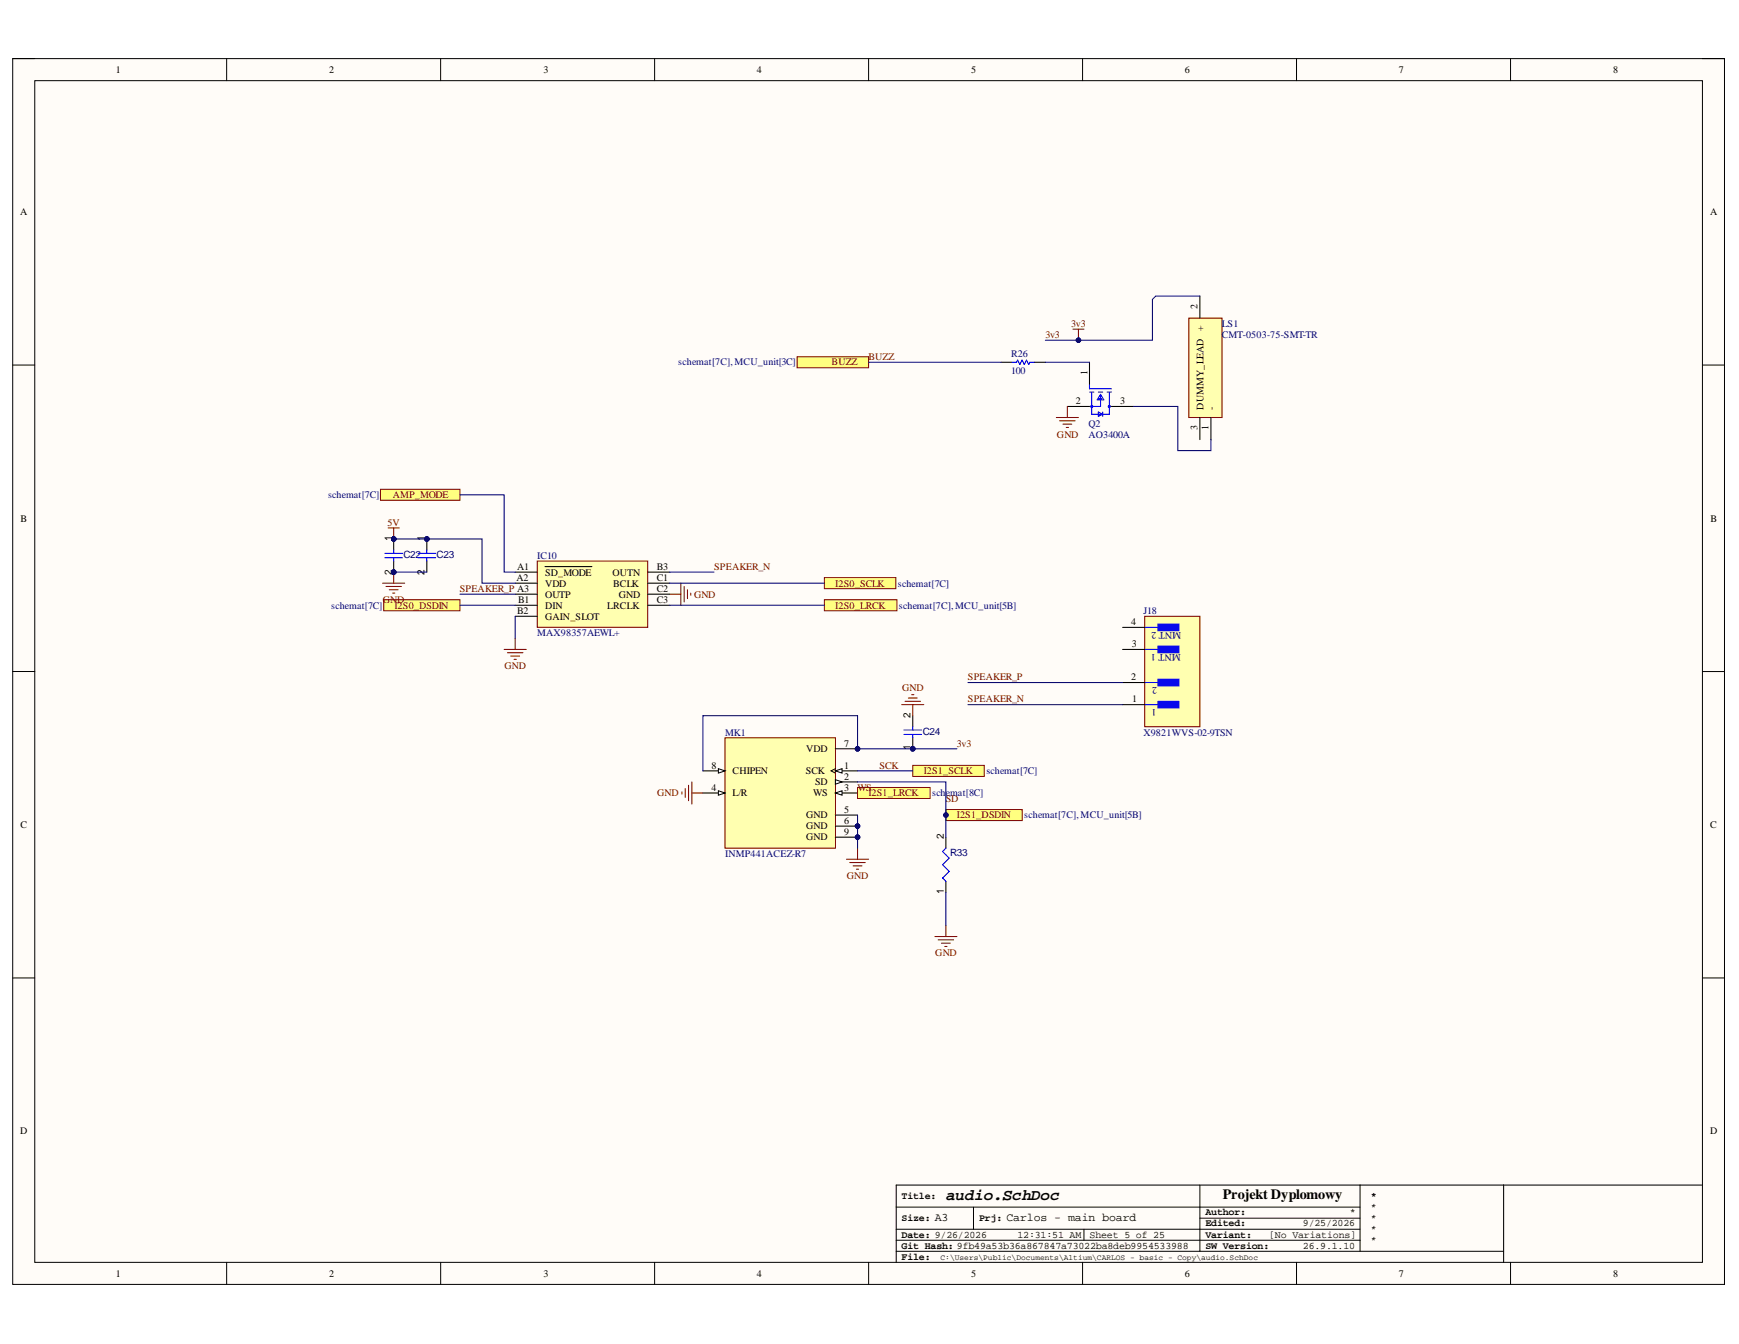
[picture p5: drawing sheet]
<svg xmlns="http://www.w3.org/2000/svg" width="279mm" height="216mm" viewBox="0 0 279 216" stroke-linecap="round" stroke-linejoin="round" font-family="sans-serif">
<defs><g id="words">
<text font-size="2.5" x="152" y="192.8">audio.SchDoc</text>
<text font-size="2.3" x="196.5" y="192.5">Projekt Dyplomowy</text>
<g font-size="1.9">
<text x="150.2" y="196.2">A3</text>
<text x="161.7" y="196.2">Carlos - main board</text>
</g>
<g font-size="1.6">
<text x="18.6" y="11.8">1</text>
<text x="52.9" y="11.8">2</text>
<text x="87.3" y="11.8">3</text>
<text x="121.6" y="11.8">4</text>
<text x="156" y="11.8">5</text>
<text x="190.4" y="11.8">6</text>
<text x="224.7" y="11.8">7</text>
<text x="259.2" y="11.8">8</text>
<text x="3.2" y="34.6">A</text>
<text x="274.7" y="34.6">A</text>
<text x="192.4" y="49.7" transform="rotate(-90 192.4 49.7)">2</text>
<text x="193.3" y="53.2" transform="rotate(-90 193.3 53.2)">+</text>
<text x="172.9" y="65">2</text>
<text x="174.7" y="60.3" transform="rotate(-90 174.7 60.3)">1</text>
<text x="180" y="65">3</text>
<text x="193.3" y="65.8" transform="rotate(-90 193.3 65.8)">DUMMY_LEAD</text>
<text x="195.1" y="65.8" transform="rotate(-90 195.1 65.8)">-</text>
<text x="192.4" y="69.1" transform="rotate(-90 192.4 69.1)">3</text>
<text x="194.2" y="69.1" transform="rotate(-90 194.2 69.1)">1</text>
<text x="3.3" y="83.8">B</text>
<text x="274.8" y="83.8">B</text>
<text x="63" y="87" transform="rotate(-90 63 87)">1</text>
<text x="68.2" y="87" transform="rotate(-90 68.2 87)">1</text>
<text x="63" y="92.4" transform="rotate(-90 63 92.4)">2</text>
<text x="68.2" y="92.4" transform="rotate(-90 68.2 92.4)">2</text>
<text x="83" y="93.3">A2</text>
<text x="83.1" y="91.5">A1</text>
<text x="87.6" y="92.5">SD_MODE</text>
<text x="87.6" y="94.2">VDD</text>
<text x="98.4" y="92.5">OUTN</text>
<text x="98.5" y="94.2">BCLK</text>
<text x="105.5" y="91.5">B3</text>
<text x="105.5" y="93.3">C1</text>
<text x="105.5" y="95.1">C2</text>
<text x="83.1" y="98.6">B2</text>
<text x="83.3" y="96.9">B1</text>
<text x="87.6" y="96">OUTP</text>
<text x="87.6" y="97.8">DIN</text>
<text x="87.6" y="99.6">GAIN_SLOT</text>
<text x="97.6" y="97.8">LRCLK</text>
<text x="99.4" y="96">GND</text>
<text x="105.5" y="96.9">C3</text>
<text x="181.8" y="100.4">4</text>
<text x="181.8" y="104">3</text>
<text x="181.8" y="109.3">2</text>
<text x="181.9" y="112.8">1</text>
<text x="135.6" y="120">7</text>
<text x="146.3" y="115.3" transform="rotate(-90 146.3 115.3)">2</text>
<text x="114.3" y="123.5">8</text>
<text x="117.7" y="124.4">CHIPEN</text>
<text x="129.5" y="124.4">SCK</text>
<text x="129.5" y="120.8">VDD</text>
<text x="135.6" y="123.5">1</text>
<text x="135.6" y="125.3">2</text>
<text x="146.3" y="120.5" transform="rotate(-90 146.3 120.5)">1</text>
<text x="114.3" y="127.1">4</text>
<text x="117.7" y="127.9">L/R</text>
<text x="129.5" y="131.5">GND</text>
<text x="130.6" y="127.9">WS</text>
<text x="131" y="126.1">SD</text>
<text x="135.6" y="127.1">3</text>
<text x="135.6" y="130.6">5</text>
<text x="3.3" y="133.1">C</text>
<text x="129.5" y="133.2">GND</text>
<text x="129.5" y="135">GND</text>
<text x="135.6" y="132.4">6</text>
<text x="135.6" y="134.2">9</text>
<text x="151.6" y="134.8" transform="rotate(-90 151.6 134.8)">2</text>
<text x="274.7" y="133.1">C</text>
<text x="151.6" y="143.6" transform="rotate(-90 151.6 143.6)">1</text>
<text x="3.2" y="182.2">D</text>
<text x="274.7" y="182.2">D</text>
<text x="144.9" y="192.5">Title:</text>
<text x="144.9" y="196.1">Size:</text>
<text x="157.3" y="196.1">Prj:</text>
<text x="193.7" y="195.2">Author:</text>
<text x="193.7" y="197">Edited:</text>
<text x="209.3" y="197">9/25/2026</text>
<text x="216.9" y="195.2">*</text>
<text x="220.3" y="192.5">*</text>
<text x="220.3" y="194.3">*</text>
<text x="220.3" y="196.1">*</text>
<text x="220.3" y="197.9">*</text>
<text x="144.9" y="198.8">Date: 9/26/2026</text>
<text x="144.9" y="200.6">Git Hash: 9fb49a53b36a867847a73022ba8deb9954533988</text>
<text x="144.9" y="202.4">File:</text>
<text x="163.5" y="198.8">12:31:51 AM</text>
<text x="175.1" y="198.8">Sheet 5 of 25</text>
<text x="193.7" y="200.6">SW Version:</text>
<text x="193.7" y="198.8">Variant:</text>
<text x="203.9" y="198.8">[No Variations]</text>
<text x="209.3" y="200.6">26.9.1.10</text>
<text x="220.3" y="199.6">*</text>
<text x="18.6" y="205.1">1</text>
<text x="52.9" y="205.1">2</text>
<text x="87.3" y="205.1">3</text>
<text x="121.6" y="205.1">4</text>
<text x="156" y="205.1">5</text>
<text x="190.4" y="205.1">6</text>
<text x="224.7" y="205.1">7</text>
<text x="259.2" y="205.1">8</text>
</g>
<g font-size="1.6" fill="#800000">
<text x="172.1" y="52.5">3v3</text>
<text x="133.6" y="58.7">BUZZ</text>
<text x="139.5" y="57.9">BUZZ</text>
<text x="168" y="54.3">3v3</text>
<text x="169.8" y="70.3">GND</text>
<text x="63.1" y="80">AMP_MODE</text>
<text x="62.3" y="84.4">5V</text>
<text x="73.9" y="95.1">SPEAKER_P A3</text>
<text x="114.7" y="91.5">SPEAKER_N</text>
<text x="134.2" y="94.2">I2S0_SCLK</text>
<text x="61.5" y="96.9">GND</text>
<text x="63.4" y="97.8">I2S0_DSDIN</text>
<text x="111.5" y="96">GND</text>
<text x="134.2" y="97.8">I2S0_LRCK</text>
<text x="81.1" y="107.5">GND</text>
<text x="144.9" y="111.1">GND</text>
<text x="155.5" y="112.8">SPEAKER_N</text>
<text x="155.5" y="109.3">SPEAKER_P</text>
<text x="153.7" y="120">3v3</text>
<text x="141.3" y="123.5">SCK</text>
<text x="148.4" y="124.4">I2S1_SCLK</text>
<text x="105.6" y="127.9">GND</text>
<text x="137.8" y="127.1">WS</text>
<text x="139.5" y="127.9">I2S1_LRCK</text>
<text x="152" y="128.8">SD</text>
<text x="153.7" y="131.5">I2S1_DSDIN</text>
<text x="136.1" y="141.3">GND</text>
<text x="150.3" y="153.6">GND</text>
</g>
<g font-size="1.6" fill="#000080">
<text x="196.3" y="52.5">LS1</text>
<text x="109" y="58.7">schemat[7C], MCU_unit[3C]</text>
<text x="162.5" y="57.4">R26</text>
<text x="196.3" y="54.3">CMT-0503-75-SMT-TR</text>
<text x="162.5" y="60.1">100</text>
<text x="174.9" y="68.5">Q2</text>
<text x="174.9" y="70.3">AO3400A</text>
<text x="52.7" y="80">schemat[7C]</text>
<text x="64.8" y="89.6">C22</text>
<text x="70.1" y="89.6">C23</text>
<text x="86.3" y="89.8">IC10</text>
<text x="144.3" y="94.2">schemat[7C]</text>
<text x="53.2" y="97.8">schemat[7C]</text>
<text x="144.4" y="97.8">schemat[7C], MCU_unit[5B]</text>
<text x="183.7" y="98.6">J18</text>
<text x="189.8" y="101.5" transform="rotate(-180 189.8 101.5)">MNT 2</text>
<text x="86.3" y="102.2">MAX98357AEWL+</text>
<text x="189.7" y="105.1" transform="rotate(-180 189.7 105.1)">MNT 1</text>
<text x="185.8" y="113.9" transform="rotate(-180 185.8 113.9)">1</text>
<text x="185.9" y="110.4" transform="rotate(-180 185.9 110.4)">2</text>
<text x="116.5" y="118.2">MK1</text>
<text x="148.2" y="118">C24</text>
<text x="183.7" y="118.2">X9821WVS-02-9TSN</text>
<text x="158.5" y="124.4">schemat[7C]</text>
<text x="149.8" y="127.9">schemat[8C]</text>
<text x="164.6" y="131.5">schemat[7C], MCU_unit[5B]</text>
<text x="116.5" y="137.7">INMP441ACEZ-R7</text>
<text x="152.6" y="137.5">R33</text>
</g>
<text font-size="1.3" x="151.1" y="202.4">C:\Users\Public\Documents\Altium\CARLOS - basic - Copy\audio.SchDoc</text>
</g></defs>
<path d="M2 9.4h275.1v196.9h-275.1z" fill-rule="evenodd" fill="#fffcf8"/>
<path d="M2 9.4h275.1v196.9h-275.1z" fill="none" stroke="#000" stroke-width=".16"/>
<path d="M5.6 13h267.9v189.8h-267.9z" fill-rule="evenodd" fill="#fffcf8"/>
<g fill="none" stroke="#000" stroke-width=".16">
<path d="M2 9.4h3.6M5.6 13h267.9v189.8h-267.9zM36.4 9.4v3.6M70.8 9.4v3.6M105.2 9.4v3.6M139.6 9.4v3.6M173.9 9.4v3.6M208.3 9.4v3.6M242.7 9.4v3.6M273.5 9.4h3.6v3.6M2 58.6h3.6M273.5 58.6h3.6"/>
<path d="M2 107.9h3.6M273.5 107.9h3.6M2 157.1h3.6M273.5 157.1h3.6M144 193.9h74.5M144 199.2h74.5M144 197.5h74.5M156.4 193.9v3.6M174.2 197.5v1.7M192.8 195.7h25.7M192.8 190.4v10.6M218.5 190.4v10.6"/>
<path d="M36.4 202.8v3.5M70.8 202.8v3.5M105.2 202.8v3.5M139.6 202.8v3.5M144 201h97.6M173.9 202.8v3.5M208.3 202.8v3.5M242.7 202.8v3.5M277.1 202.8v3.5"/>
</g>
<path d="M241.6 190.4v12.4M273.5 190.4h-129.5v12.4" fill="none" stroke="#000" stroke-width=".17"/>
<path d="M86.3 90.1h17.8v10.7h-17.8z" fill-rule="evenodd" fill="#ffffb0"/>
<path d="M86.3 90.1h17.8v10.7h-17.8z" fill="none" stroke="#800000" stroke-width=".17"/>
<path d="M82.8 91.9h3.5M82.8 93.7h3.5M82.8 95.5h3.5M82.8 97.2h3.5M82.8 99h3.5M87.6 91h7.5M104.1 91.9h3.5M104.1 93.7h3.5M104.1 95.5h3.5M104.1 97.2h3.5" fill="none" stroke="#000" stroke-width=".17"/>
<circle cx="137.8" cy="120.3" r=".36" fill="#000080"/>
<circle cx="137.8" cy="120.3" r=".36" fill="none" stroke="#000080" stroke-width=".16"/>
<circle cx="137.8" cy="132.7" r=".35" fill="#000080"/>
<circle cx="137.8" cy="132.7" r=".35" fill="none" stroke="#000080" stroke-width=".16"/>
<circle cx="137.8" cy="134.5" r=".35" fill="#000080"/>
<circle cx="137.8" cy="134.5" r=".35" fill="none" stroke="#000080" stroke-width=".16"/>
<path d="M116.5 118.5h17.7v17.8h-17.7z" fill-rule="evenodd" fill="#ffffb0"/>
<path d="M116.5 118.5h17.7v17.8h-17.7z" fill="none" stroke="#800000" stroke-width=".17"/>
<path d="M112.9 123.8h3.6" fill="none" stroke="#000" stroke-width=".17"/>
<path d="M115.4 123.5l1.1 .3-1.1 .4z" fill="#f8fcff"/>
<path d="M115.4 123.5l1.1 .3-1.1 .4z" fill="none" stroke="#000" stroke-width=".16"/>
<path d="M112.9 127.4h3.6" fill="none" stroke="#000" stroke-width=".17"/>
<path d="M115.4 127l1.1 .4-1.1 .3z" fill="#f8fcff"/>
<path d="M115.4 127l1.1 .4-1.1 .3z" fill="none" stroke="#000" stroke-width=".16"/>
<path d="M134.2 120.3h3.6" fill="none" stroke="#000" stroke-width=".17"/>
<circle cx="137.8" cy="120.3" r=".36" fill="#000080"/>
<circle cx="137.8" cy="120.3" r=".36" fill="none" stroke="#000080" stroke-width=".16"/>
<path d="M134.2 123.8h3.6" fill="none" stroke="#000" stroke-width=".17"/>
<path d="M134.2 123.8l1.1-.3v.7z" fill="#f8fcff"/>
<path d="M134.2 123.8l1.1-.3v.7zM134.2 123.5l-.7 .3 .7 .4" fill="none" stroke="#000" stroke-width=".16"/>
<path d="M134.2 125.6h3.6" fill="none" stroke="#000" stroke-width=".17"/>
<path d="M134.2 125.3l1.1 .3-1.1 .4z" fill="#f8fcff"/>
<path d="M134.2 125.3l1.1 .3-1.1 .4z" fill="none" stroke="#000" stroke-width=".16"/>
<path d="M134.2 127.4h3.6" fill="none" stroke="#000" stroke-width=".17"/>
<path d="M134.2 127.4l1.1-.4v.7z" fill="#f8fcff"/>
<path d="M134.2 127.4l1.1-.4v.7z" fill="none" stroke="#000" stroke-width=".16"/>
<path d="M134.2 130.9h3.6M134.2 132.7h3.6" fill="none" stroke="#000" stroke-width=".17"/>
<circle cx="137.8" cy="132.7" r=".35" fill="#000080"/>
<circle cx="137.8" cy="132.7" r=".35" fill="none" stroke="#000080" stroke-width=".16"/>
<path d="M134.2 134.5h3.6" fill="none" stroke="#000" stroke-width=".17"/>
<circle cx="137.8" cy="134.5" r=".35" fill="#000080"/>
<circle cx="137.8" cy="134.5" r=".35" fill="none" stroke="#000080" stroke-width=".16"/>
<g fill="none" stroke="#00f" stroke-width=".17">
<path d="M162.6 58.2h.7l.2-.4 .4 .8 .3-.8 .4 .8 .3-.8 .4 .8 .2-.4h.7M175 61.8v.7h3.6M175 63h.8M175.4 63v3.5h2.8v-3.5M176.5 63h.7M176.5 64.1h.5M176.5 66.2l.7 .3-.7 .4zM176.8 63.5v1.8h-1.8M176.8 63.3l.6 .9h-1.1zM177.2 66.2v.7M177.9 63h.7M178.2 65.3h.4"/>
<circle cx="175.4" cy="65.3" r=".18"/>
<circle cx="178.2" cy="65.3" r=".18"/>
</g>
<path d="M160.8 58.2h1.8M166.2 58.2h1.7M175 58.2v3.6M171.5 65.3h3.5M178.6 65.3h3.5" fill="none" stroke="#000" stroke-width=".17"/>
<path d="M169.7 67.1h3.6M170.2 67.6h2.5M170.8 68.1h1.4M171.3 68.7h.4M171.5 65.3v1.8" fill="none" stroke="#800000" stroke-width=".17"/>
<path d="M132.5 92.8h11.4v1.8h-11.4z" fill-rule="evenodd" fill="#ffff80"/>
<path d="M132.5 92.8h11.4v1.8h-11.4z" fill="none" stroke="#800000" stroke-width=".16"/>
<path d="M132.5 96.3h11.6v1.8h-11.6z" fill-rule="evenodd" fill="#ffff80"/>
<path d="M132.5 96.3h11.6v1.8h-11.6z" fill="none" stroke="#800000" stroke-width=".16"/>
<path d="M61.7 96.3h12.2v1.8h-12.2z" fill-rule="evenodd" fill="#ffff80"/>
<path d="M61.7 96.3h12.2v1.8h-12.2z" fill="none" stroke="#800000" stroke-width=".16"/>
<path d="M152 134.5v1.8M152 141.6v1.7" fill="none" stroke="#000" stroke-width=".17"/>
<path d="M152 136.3l-.6 .5 1.1 1.1-1.1 1 1.1 1.1-1.1 1 .6 .6" fill="none" stroke="#00f" stroke-width=".17"/>
<circle cx="146.7" cy="120.3" r=".36" fill="#000080"/>
<circle cx="146.7" cy="120.3" r=".36" fill="none" stroke="#000080" stroke-width=".16"/>
<path d="M146.7 118.5v1.8" fill="none" stroke="#000" stroke-width=".17"/>
<circle cx="146.7" cy="120.3" r=".36" fill="#000080"/>
<circle cx="146.7" cy="120.3" r=".36" fill="none" stroke="#000080" stroke-width=".16"/>
<path d="M146.7 115v1.7" fill="none" stroke="#000" stroke-width=".17"/>
<path d="M145.2 117.3h2.9M145.2 118h2.9M146.7 116.7v.6M146.7 118v.5" fill="none" stroke="#00f" stroke-width=".17"/>
<g fill="none" stroke="#800000" stroke-width=".17">
<path d="M81 104.3h3.5M81.5 104.9h2.5M82.1 105.4h1.4M82.6 105.9h.3M82.8 102.5v1.8M144.9 113.2h3.5M145.4 112.7h2.5M145.9 112.1h1.5M146.5 111.6h.3M146.7 113.2v1.8M109.6 127.2v.4M110.1 126.7v1.4"/>
<path d="M110.6 126.1v2.5M111.2 125.6v3.6M111.2 127.4h1.7M136 138h3.6M136.5 138.6h2.5M137.1 139.1h1.4M137.6 139.6h.4M137.8 136.3v1.7M150.2 150.4h3.5M150.7 151h2.5M151.3 151.5h1.4M151.8 152h.4"/>
<path d="M152 148.7v1.7"/>
</g>
<circle cx="63.3" cy="86.6" r=".36" fill="#000080"/>
<circle cx="63.3" cy="86.6" r=".36" fill="none" stroke="#000080" stroke-width=".16"/>
<circle cx="63.3" cy="91.9" r=".35" fill="#000080"/>
<circle cx="63.3" cy="91.9" r=".35" fill="none" stroke="#000080" stroke-width=".16"/>
<path d="M63.3 86.6v1.8" fill="none" stroke="#000" stroke-width=".17"/>
<circle cx="63.3" cy="86.6" r=".36" fill="#000080"/>
<circle cx="63.3" cy="86.6" r=".36" fill="none" stroke="#000080" stroke-width=".16"/>
<path d="M63.3 90.1v1.8" fill="none" stroke="#000" stroke-width=".17"/>
<circle cx="63.3" cy="91.9" r=".35" fill="#000080"/>
<circle cx="63.3" cy="91.9" r=".35" fill="none" stroke="#000080" stroke-width=".16"/>
<path d="M61.8 89.6h2.9M61.8 88.9h2.9M63.3 88.4v.5M63.3 89.6v.5" fill="none" stroke="#00f" stroke-width=".17"/>
<circle cx="68.6" cy="86.6" r=".36" fill="#000080"/>
<circle cx="68.6" cy="86.6" r=".36" fill="none" stroke="#000080" stroke-width=".16"/>
<path d="M68.6 86.6v1.8" fill="none" stroke="#000" stroke-width=".17"/>
<circle cx="68.6" cy="86.6" r=".36" fill="#000080"/>
<circle cx="68.6" cy="86.6" r=".36" fill="none" stroke="#000080" stroke-width=".16"/>
<path d="M68.6 90.1v1.8" fill="none" stroke="#000" stroke-width=".17"/>
<path d="M67.2 89.6h2.8M67.2 88.9h2.8M68.6 88.4v.5M68.6 89.6v.5" fill="none" stroke="#00f" stroke-width=".17"/>
<path d="M61.5 93.7h3.5M62 94.2h2.5M62.5 94.7h1.5M63.1 95.3h.3M63.3 91.9v1.8" fill="none" stroke="#800000" stroke-width=".17"/>
<circle cx="63.3" cy="91.9" r=".35" fill="#000080"/>
<circle cx="63.3" cy="91.9" r=".35" fill="none" stroke="#000080" stroke-width=".16"/>
<path d="M62.4 84.8h1.7M63.3 84.8v1.8M107.6 95.5h1.8M109.4 93.7v3.5M109.9 94.2v2.5M110.5 94.7v1.5M111 95.3v.3" fill="none" stroke="#800000" stroke-width=".17"/>
<circle cx="63.3" cy="86.6" r=".36" fill="#000080"/>
<circle cx="63.3" cy="86.6" r=".36" fill="none" stroke="#000080" stroke-width=".16"/>
<path d="M61.1 78.6h12.8v1.8h-12.8z" fill-rule="evenodd" fill="#ffff80"/>
<path d="M61.1 78.6h12.8v1.8h-12.8z" fill="none" stroke="#800000" stroke-width=".16"/>
<path d="M146.7 123h11.4v1.7h-11.4z" fill-rule="evenodd" fill="#ffff80"/>
<path d="M146.7 123h11.4v1.7h-11.4z" fill="none" stroke="#800000" stroke-width=".16"/>
<path d="M152 130h12.2v1.8h-12.2z" fill-rule="evenodd" fill="#ffff80"/>
<path d="M152 130h12.2v1.8h-12.2z" fill="none" stroke="#800000" stroke-width=".16"/>
<circle cx="152" cy="130.9" r=".36" fill="#000080"/>
<circle cx="152" cy="130.9" r=".36" fill="none" stroke="#000080" stroke-width=".16"/>
<path d="M137.8 126.5h11.6v1.8h-11.6z" fill-rule="evenodd" fill="#ffff80"/>
<path d="M137.8 126.5h11.6v1.8h-11.6z" fill="none" stroke="#800000" stroke-width=".16"/>
<path d="M128.1 57.3h11.5v1.8h-11.5z" fill-rule="evenodd" fill="#ffff80"/>
<path d="M128.1 57.3h11.5v1.8h-11.5z" fill="none" stroke="#800000" stroke-width=".16"/>
<path d="M172.4 52.9h1.8M173.3 52.9v1.8" fill="none" stroke="#800000" stroke-width=".17"/>
<circle cx="173.3" cy="54.6" r=".36" fill="#000080"/>
<circle cx="173.3" cy="54.6" r=".36" fill="none" stroke="#000080" stroke-width=".16"/>
<path d="M183.9 99h8.9v17.7h-8.9z" fill-rule="evenodd" fill="#ffffb0"/>
<path d="M183.9 99h8.9v17.7h-8.9z" fill="none" stroke="#800000" stroke-width=".17"/>
<path d="M186 112.7h3.4v1h-3.4z" fill-rule="evenodd" fill="#00f"/>
<path d="M183.9 113.2h3.9M186 112.7h3.4v1h-3.4z" fill="none" stroke="#00f" stroke-width=".17"/>
<path d="M186 109.1h3.4v1.1h-3.4z" fill-rule="evenodd" fill="#00f"/>
<path d="M183.9 109.6h3.9M186 109.1h3.4v1.1h-3.4z" fill="none" stroke="#00f" stroke-width=".17"/>
<path d="M186 103.8h3.4v1.1h-3.4z" fill-rule="evenodd" fill="#00f"/>
<path d="M183.9 104.3h3.9M186 103.8h3.4v1.1h-3.4z" fill="none" stroke="#00f" stroke-width=".17"/>
<path d="M186 100.2h3.4v1.1h-3.4z" fill-rule="evenodd" fill="#00f"/>
<path d="M183.9 100.8h3.9M186 100.2h3.4v1.1h-3.4z" fill="none" stroke="#00f" stroke-width=".17"/>
<path d="M180.4 113.2h3.5M180.4 109.6h3.5M180.4 104.3h3.5M180.4 100.8h3.5" fill="none" stroke="#000" stroke-width=".17"/>
<path d="M191 51.1h5.3v16h-5.3z" fill-rule="evenodd" fill="#ffffb0"/>
<path d="M191 51.1h5.3v16h-5.3z" fill="none" stroke="#800000" stroke-width=".17"/>
<path d="M192.8 47.6v3.5M192.8 67.1v3.5M194.6 67.1v3.5" fill="none" stroke="#000" stroke-width=".17"/>
<path d="M139.6 58.2h21.2M167.9 58.2h7.1M137.8 125.6h14.2v8.9" fill="none" stroke="#000080" stroke-width=".17"/>
<circle cx="152" cy="130.9" r=".36" fill="#000080"/>
<circle cx="152" cy="130.9" r=".36" fill="none" stroke="#000080" stroke-width=".16"/>
<path d="M153.7 120.3h-15.9v-5.3h-24.9v8.8" fill="none" stroke="#000080" stroke-width=".17"/>
<circle cx="137.8" cy="120.3" r=".36" fill="#000080"/>
<circle cx="137.8" cy="120.3" r=".36" fill="none" stroke="#000080" stroke-width=".16"/>
<circle cx="146.7" cy="120.3" r=".36" fill="#000080"/>
<circle cx="146.7" cy="120.3" r=".36" fill="none" stroke="#000080" stroke-width=".16"/>
<path d="M137.8 130.9v5.4" fill="none" stroke="#000080" stroke-width=".17"/>
<circle cx="137.8" cy="132.7" r=".35" fill="#000080"/>
<circle cx="137.8" cy="132.7" r=".35" fill="none" stroke="#000080" stroke-width=".16"/>
<circle cx="137.8" cy="134.5" r=".35" fill="#000080"/>
<circle cx="137.8" cy="134.5" r=".35" fill="none" stroke="#000080" stroke-width=".16"/>
<path d="M63.3 91.9h5.3M152 143.3v5.4" fill="none" stroke="#000080" stroke-width=".17"/>
<circle cx="63.3" cy="91.9" r=".35" fill="#000080"/>
<circle cx="63.3" cy="91.9" r=".35" fill="none" stroke="#000080" stroke-width=".16"/>
<path d="M63.3 86.6h14.1v7.1h5.4" fill="none" stroke="#000080" stroke-width=".17"/>
<circle cx="63.3" cy="86.6" r=".36" fill="#000080"/>
<circle cx="63.3" cy="86.6" r=".36" fill="none" stroke="#000080" stroke-width=".16"/>
<circle cx="68.6" cy="86.6" r=".36" fill="#000080"/>
<circle cx="68.6" cy="86.6" r=".36" fill="none" stroke="#000080" stroke-width=".16"/>
<path d="M192.8 47.6h-7.1l-.5 .5v6.6h-17.3M73.9 97.2h8.9M73.9 95.5h8.9M82.8 99v3.5M107.6 91.9h7.1M155.5 113.2h24.9M155.5 109.6h24.9M137.8 123.8h8.9" fill="none" stroke="#000080" stroke-width=".17"/>
<circle cx="173.3" cy="54.6" r=".36" fill="#000080"/>
<circle cx="173.3" cy="54.6" r=".36" fill="none" stroke="#000080" stroke-width=".16"/>
<path d="M73.9 79.5h7.1v12.4h1.8M182.1 65.3h7.1v7.1h5.4v-1.8M107.6 97.2h24.9M107.6 93.7h24.9" fill="none" stroke="#000080" stroke-width=".17"/>
<use href="#words"/>
</svg>
